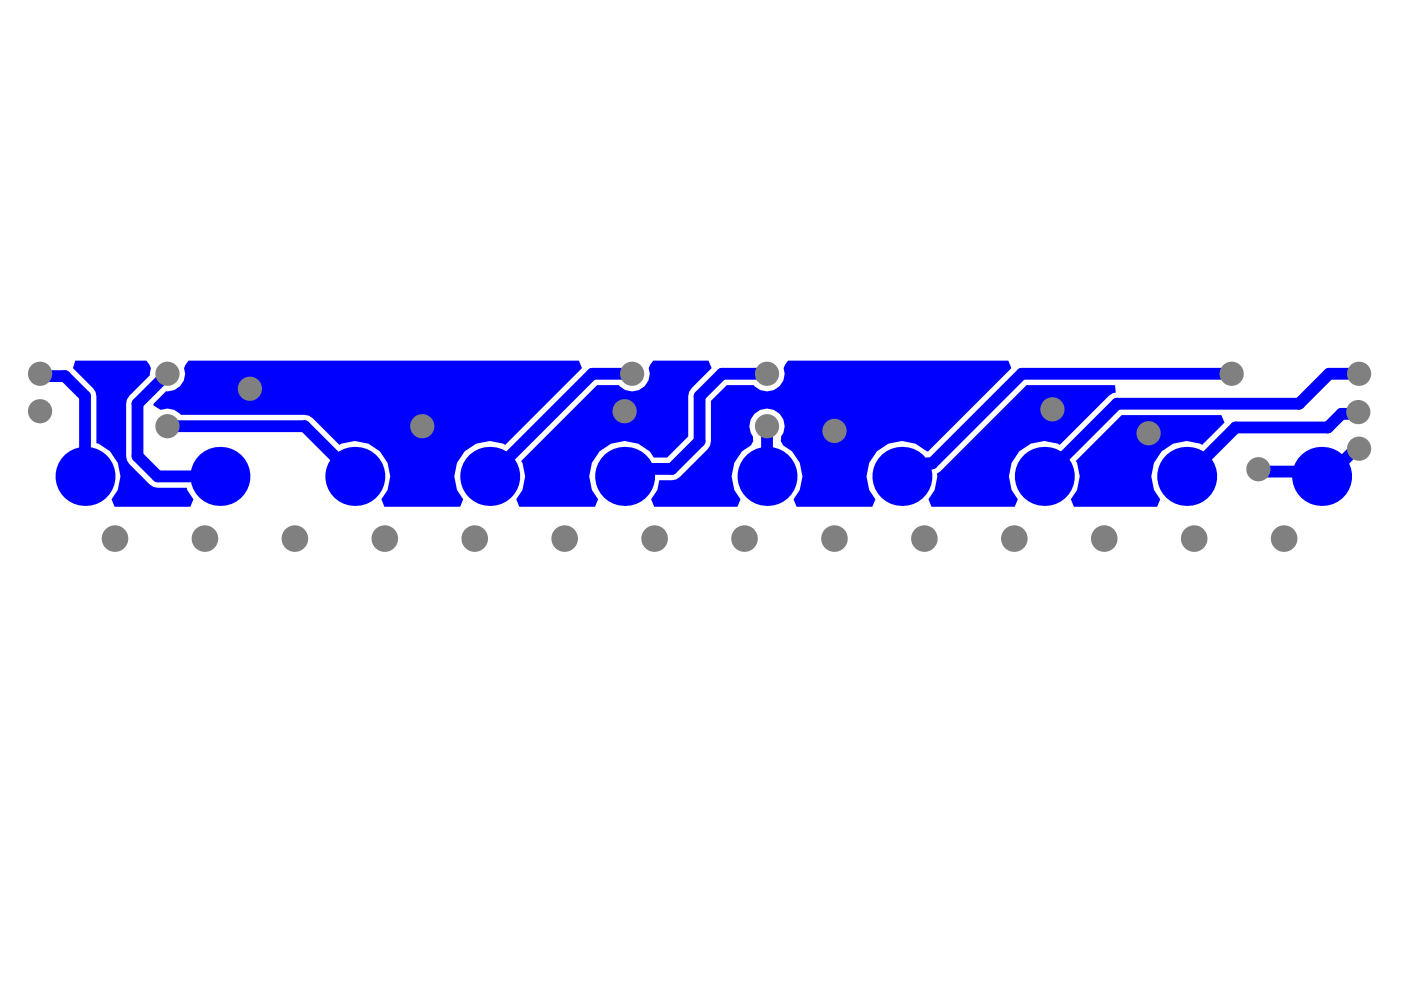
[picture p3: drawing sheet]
<svg xmlns="http://www.w3.org/2000/svg" width="297mm" height="210mm" viewBox="0 0 297 210" stroke-linecap="round" stroke-linejoin="round" font-family="sans-serif">
<g fill="#00f">
<path d="M198.6 100.4l.7-.4 18.3-18.3h18.8l.2 1.5-.7 .2-.8 .5-10.4 10.4a7.4 7.4 0 0 0-9.2 2.1 7.4 7.4 0 0 0 .3 9.5l-.7 1.5h-17.6l-.7-1.5 1.4-2 .5-2.9z"/>
<path d="M150.7 85l3.4-3.3h5.7a3.7 3.7 0 0 0 4.7 .8 3.7 3.7 0 0 0 1.6-4.4l1-1.6h46.7l.6 1.6-17.6 17.6h-.3a7.5 7.5 0 0 0-10.4-.2 7.5 7.5 0 0 0-.5 10.4l-.6 1.5h-16.1l-.7-1.5a7.3 7.3 0 0 0-2.2-11.5l-.5-.9 .1-1a3.7 3.7 0 0 0-3-5.9 3.7 3.7 0 0 0-3 5.9l.1 1-.5 .9a7.3 7.3 0 0 0-2.2 11.5l-.6 1.5h-17.7l-.6-1.5 1.3-2 .4-2.1h2.6l1-.2 .7-.5 5.9-5.9 .6-.7 .1-1z"/>
<path d="M237.8 88h21.2l.6 1.6-4.7 4.7a7.4 7.4 0 0 0-9.2 2.1 7.4 7.4 0 0 0 .3 9.5l-.7 1.5h-17.6l-.7-1.5a7 7 0 0 0 1.1-8.2z"/>
<path d="M40 76.5h82.7l.7 1.6-16.3 16.2a7.4 7.4 0 0 0-9.2 2.1 7.4 7.4 0 0 0 .3 9.5l-.6 1.5h-16.1l-.6-1.5a7.4 7.4 0 0 0 .3-9.5 7.4 7.4 0 0 0-9.2-2.1l-5.7-5.6-.8-.6-.9-.1h-26.3a3.6 3.6 0 0 0-4.2-1.1l-1.5-.9-.1-.2 2.7-2.9a3.7 3.7 0 0 0 3.8-4.8z"/>
<path d="M16 76.5h15l1 1.6-.2 1.4-4.4 4.4-.5 .8-.2 .9v11.1l.2 .9 .5 .8 4.3 4.3 .8 .5 .9 .2h6.2l.1 .5 1.3 2-.6 1.5h-16.1l-.6-1.5a7.3 7.3 0 0 0-3.3-11.9v-10l-.1-.9-.6-.8-4.2-4.2z"/>
<path d="M110.5 97.7l16.1-16h4.6a3.7 3.7 0 0 0 4.7 .8 3.7 3.7 0 0 0 1.6-4.4l1-1.6h11.7l.7 1.6-4.3 4.2-.5 .8-.2 .9v8.5l-4.5 4.5h-2.8a7.4 7.4 0 0 0-6.9-3.5 7.4 7.4 0 0 0-6.2 4.6l-.6 2.9 .6 2.9 1.3 2-.6 1.5h-16.1l-.6-1.5a7 7 0 0 0 1-8.2z"/>
</g>
<path d="M8.5 79.2l.5 .5h4.8l4.2 4.3v17M35.5 79.2l-6.3 6.4v11.1l4.2 4.3h13.2M134 79.2h-8.4l-21.8 21.8M162.6 79.2h-9.5l-4.8 4.8v9.5l-5.9 5.9h-8.4l-1.6 1.6M261.1 79.2h-44.5l-19 19.1h-.9l-2.8 2.7h-2.7M288.2 79.2h-6.4l-6.4 6.4h-38.6l-15.4 15.4M35.5 90.4h29.1l10.6 10.6M162.6 90.4v10.6M288 87.4l-.4 .3h-3.2l-2.9 2.9h-19.5l-10.4 10.4M288.2 95.1h-.8l-5.8 5.9h-1.4l-1-1h-11.9l-.5-.5" fill="none" stroke="#00f" stroke-width="2.5"/>
<g fill="#808080">
<circle cx="253.2" cy="114.2" r="2.82"/>
<circle cx="272.3" cy="114.2" r="2.82"/>
<circle cx="157.9" cy="114.2" r="2.82"/>
<circle cx="176.9" cy="114.2" r="2.82"/>
<circle cx="196" cy="114.2" r="2.82"/>
<circle cx="215.1" cy="114.2" r="2.82"/>
<circle cx="234.1" cy="114.2" r="2.82"/>
<circle cx="119.7" cy="114.2" r="2.82"/>
<circle cx="138.8" cy="114.2" r="2.82"/>
<circle cx="81.6" cy="114.2" r="2.82"/>
<circle cx="100.7" cy="114.2" r="2.82"/>
<circle cx="62.5" cy="114.2" r="2.82"/>
<circle cx="43.5" cy="114.2" r="2.82"/>
<circle cx="24.4" cy="114.2" r="2.82"/>
<circle cx="288" cy="87.4" r="2.57"/>
<circle cx="288.2" cy="95.1" r="2.57"/>
<circle cx="243.5" cy="91.9" r="2.57"/>
<circle cx="223.1" cy="86.8" r="2.57"/>
<circle cx="176.9" cy="91.4" r="2.57"/>
<circle cx="89.5" cy="90.4" r="2.57"/>
<circle cx="53" cy="82.4" r="2.57"/>
<circle cx="8.5" cy="87.2" r="2.57"/>
<circle cx="132.4" cy="87.2" r="2.57"/>
<circle cx="266.8" cy="99.5" r="2.57"/>
<circle cx="162.6" cy="79.2" r="2.57"/>
<circle cx="162.6" cy="90.4" r="2.57"/>
<circle cx="134" cy="79.2" r="2.57"/>
<circle cx="261.1" cy="79.2" r="2.57"/>
<circle cx="288.2" cy="79.2" r="2.57"/>
<circle cx="35.5" cy="90.4" r="2.57"/>
<circle cx="35.5" cy="79.2" r="2.57"/>
<circle cx="8.5" cy="79.2" r="2.57"/>
</g>
<g fill="#00f">
<circle cx="46.6" cy="101" r="6.3"/>
<circle cx="75.2" cy="101" r="6.3"/>
<circle cx="103.8" cy="101" r="6.3"/>
<circle cx="132.4" cy="101" r="6.3"/>
<circle cx="280.2" cy="101" r="6.3"/>
<circle cx="162.6" cy="101" r="6.3"/>
<circle cx="251.6" cy="101" r="6.3"/>
<circle cx="221.4" cy="101" r="6.3"/>
<circle cx="191.2" cy="101" r="6.3"/>
<circle cx="18" cy="101" r="6.3"/>
</g>
</svg>
